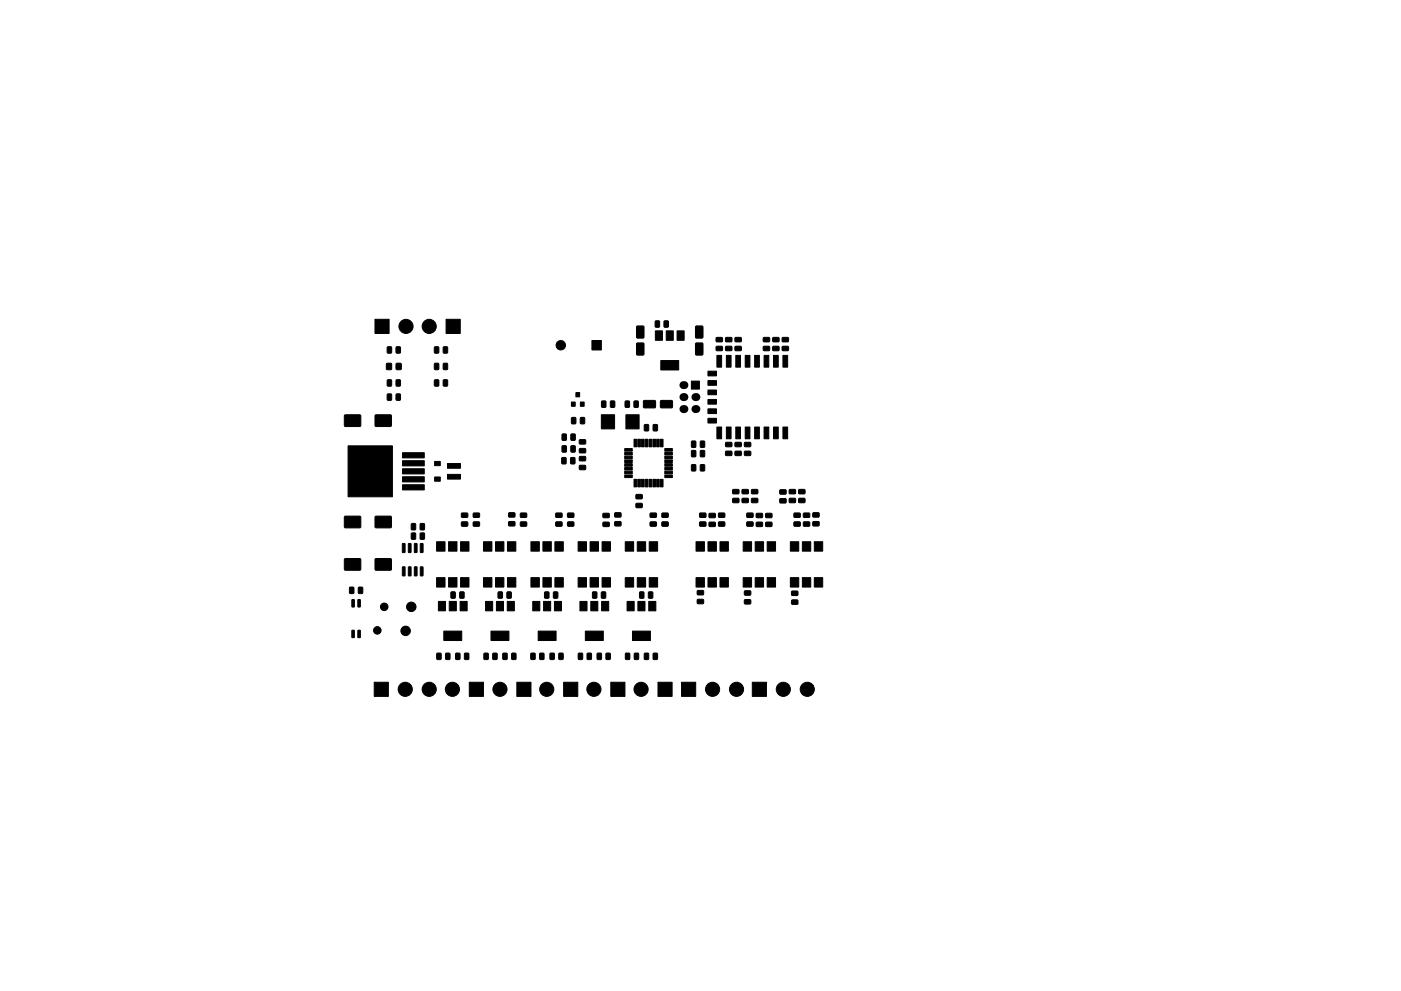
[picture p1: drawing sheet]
<svg xmlns="http://www.w3.org/2000/svg" width="297mm" height="210mm" viewBox="0 0 297 210" stroke-linecap="round" stroke-linejoin="round" font-family="sans-serif">
<g fill="#000" stroke="#000" stroke-width=".21">
<path d="M79.5 67.7h3v3h-3zM82 77.1h1v1.3h-1zM82.1 73.6l.9 .1-.1 1.2-.8-.1zM84 73.6l.9 .1-.1 1.2-.8-.1zM84 77.1h1v1.3h-1zM92.1 77.1l.9 .1-.1 1.2-.8-.1zM92.1 73.6l.9 .1-.1 1.2-.8-.1zM94 77.1l.9 .1-.1 1.2-.8-.1zM94 73.6l.9 .1-.1 1.2-.8-.1zM94.6 67.7h3v3h-3zM125.5 72.2h2v2h-2zM135 72.8l1.3-.1 .2 .2v2.2l-.1 .2h-1.2l-.2-.1z"/>
<path d="M135 69.2l1.3-.1 .2 .2v2.2l-.1 .2h-1.2l-.2-.1zM138.9 70.2h1.6v2h-1.6zM139 68.1l.8 .1v1.2l-.9-.1zM140.1 76.5h3.8v2h-3.8zM141.2 70.2h1.6v2h-1.6zM140.8 68.1l.9 .1-.1 1.2-.8-.1zM143.5 70.2h1.6v2h-1.6zM147.5 69.2l1.3-.1 .2 .2v2.2l-.1 .2h-1.2l-.2-.1zM147.5 72.8l1.3-.1 .2 .2v2.2l-.1 .2h-1.2l-.2-.1zM150.1 78.7h1.8v1h-1.8zM152 75.4h1v2.5h-1zM151.9 71.6h1.2l.1 .8-1.3 .1z"/>
<path d="M151.9 73.5h1.2l.1 .8-1.3 .1zM154 75.4h1v2.5h-1zM153.9 73.5h1.2l.1 .8-1.3 .1zM153.9 71.6h1.2l.1 .8-1.3 .1zM156 75.4h1v2.5h-1zM155.9 73.5h1.2l.1 .8-1.3 .1zM155.9 71.6h1.2l.1 .8-1.3 .1zM158 75.4h1v2.5h-1zM160 75.4h1v2.5h-1zM162 75.4h1v2.5h-1zM161.9 73.5h1.2l.1 .8-1.3 .1zM161.9 71.6h1.2l.1 .8-1.3 .1z"/>
<path d="M164 75.4h1v2.5h-1zM163.9 71.6h1.2l.1 .8-1.3 .1zM163.9 73.5h1.2l.1 .8-1.3 .1zM166 75.4h1v2.5h-1zM165.9 73.5h1.2l.1 .8-1.3 .1zM165.9 71.6h1.2l.1 .8-1.3 .1zM73.1 88.1l3.3-.1 .1 2.4-.2 .1h-3.2l-.1-.3zM79.6 88.1l3.3-.1 .1 2.4-.3 .1h-3.1l-.1-.3zM82.1 80.6l.9 .1-.1 1.2-.8-.1zM82.1 83.6l.9 .1-.1 1.2-.8-.1zM73.8 94.6h9.4v10.8h-9.4zM84 80.6l.9 .1-.1 1.2-.8-.1z"/>
<path d="M84 83.6l.9 .1-.1 1.2-.8-.1zM85.4 99.4h4.6v1.1h-4.6zM85.4 97.7h4.6v1.1h-4.6zM85.4 96h4.6v1.1h-4.6zM92.1 80.6l.9 .1-.1 1.2-.8-.1zM92.1 97.9h1.3v.9h-1.3zM94 80.6l.9 .1-.1 1.2-.8-.1zM94.9 98.3h2.7v1h-2.7zM119.1 97.1l.9 .1v1l-.1 .2-.8-.1zM119.2 92.1l.7-.1 .2 .2v1l-.1 .2-.8-.1zM119.2 94.6l.9 .1-.1 1.2-.8-.1zM121 97.1l.9 .1-.1 1.2-.8-.1z"/>
<path d="M121.1 92.1l.8 .1v1.2l-.8-.1zM121.1 94.6l.8 .1v1.2l-.8-.1zM121.2 88.6l.9 .1-.1 1.2-.8-.1zM121.2 85.3h.7v.9h-.7zM122.1 83.3h.8v.9h-.8zM123.1 88.6l.8 .1v1.2l-.8-.1zM123.1 85.3h.7v.9h-.7zM122.9 96.9h1.2l.1 .8-1.3 .1zM122.9 98.8l1.2-.1 .1 .9h-1.3zM122.9 95.2h1.2l.1 .8-1.3 .1zM122.9 93.3h1.2l.1 .8-1.3 .1zM127.5 88h2.8v3h-2.8z"/>
<path d="M127.6 85.1l.8 .1v1.2l-.8-.1zM129.5 85.1l.8 .1v1.2l-.9-.1zM132.5 95.2h1.6v.5h-1.6zM132.5 96h1.6v.5h-1.6zM132.5 96.8h1.6v.5h-1.6zM132.5 97.6h1.6v.5h-1.6zM132.5 98.4h1.6v.5h-1.6zM132.5 99.2h1.6v.5h-1.6zM132.7 88h2.8v3h-2.8zM132.6 85.1l.8 .1v1.2l-.8-.1zM134.4 93.2h.6v1.6h-.6zM134.5 85.1l.8 .1v1.2l-.9-.1z"/>
<path d="M135.2 93.2h.6v1.6h-.6zM136 93.2h.6v1.6h-.6zM136.8 93.2h.6v1.6h-.6zM136.6 90.1l.9 .1-.1 1.2-.8-.1zM137.6 93.2h.6v1.6h-.6zM138.4 93.2h.6v1.6h-.6zM136.5 85h2.4l.1 .2v1.2l-.2 .1h-2.3l-.1-.2zM138.5 90.1l.9 .1-.1 1.2-.8-.1zM139.2 93.2h.6v1.6h-.6zM140 93.2h.6v1.6h-.6zM140.9 99.2h1.6v.5h-1.6zM140.9 98.4h1.6v.5h-1.6z"/>
<path d="M140.9 97.6h1.6v.5h-1.6zM140.9 96.8h1.6v.5h-1.6zM140.9 96h1.6v.5h-1.6zM140.9 95.2h1.6v.5h-1.6zM140.1 85h2.4l.1 .2v1.2l-.3 .1h-2.2l-.1-.2zM146.6 80.9h1.7v1.7h-1.7zM146.6 95.6l.9 .1-.1 1.2-.8-.1zM146.6 93.6l.9 .1-.1 1.2-.8-.1zM146.6 98.6l.9 .1-.1 1.2-.8-.1zM148.5 95.6l.9 .1-.1 1.2-.8-.1zM148.5 93.6l.9 .1-.1 1.2-.8-.1zM148.5 98.6l.9 .1-.1 1.2-.8-.1z"/>
<path d="M150.1 80.7h1.8v1h-1.8zM150.1 82.7h1.8v1h-1.8zM150.1 84.7h1.8v1h-1.8zM150.1 86.7h1.8v1h-1.8zM150.1 88.7h1.8v1h-1.8zM152 90.6h1v2.5h-1zM154 90.6h1v2.5h-1zM153.9 93.9h1.2l.1 .8-1.3 .1zM153.9 95.8l1.2-.1 .1 .9h-1.3zM156 90.6h1v2.5h-1zM155.9 95.8l1.2-.1 .1 .9h-1.3zM155.9 93.9h1.2l.1 .8-1.3 .1z"/>
<path d="M158 90.6h1v2.5h-1zM157.9 93.9h1.2l.1 .8-1.3 .1zM157.9 95.8l1.2-.1 .1 .9h-1.3zM160 90.6h1v2.5h-1zM162 90.6h1v2.5h-1zM164 90.6h1v2.5h-1zM166 90.6h1v2.5h-1zM73.1 118.6l3.3-.1 .1 2.4-.2 .1h-3.2l-.1-.3zM73.1 109.6l3.3-.1 .1 2.4-.2 .1h-3.2l-.1-.3zM79.6 118.6l3.3-.1 .1 2.4-.3 .1h-3.1l-.1-.3zM79.6 109.6l3.3-.1 .1 2.4-.3 .1h-3.1l-.1-.3zM85.3 115.3l.6 .1v1.7l-.1 .1-.5-.1z"/>
<path d="M86.6 115.3l.6 .1v1.7l-.2 .1-.4-.1zM87.2 113.1l.9 .1-.1 1.2-.8-.1zM87.2 111.1l.9 .1-.1 1.2-.8-.1zM87.9 115.3l.5 .1v1.7l-.1 .1-.5-.1zM89.1 115.3l.6 .1v1.7l-.1 .1-.5-.1zM89.1 113.1l.9 .1-.1 1.2-.8-.1zM89.1 111.1l.9 .1-.1 1.2-.8-.1zM85.4 102.8h4.6v1.1h-4.6zM85.4 101.1h4.6v1.1h-4.6zM92.6 114.9h1.8v2h-1.8zM92.1 101.2h1.3v.9h-1.3zM94.9 100.6h2.7v1h-2.7z"/>
<path d="M95.1 114.9h1.8v2h-1.8zM97.7 114.9h1.7v2h-1.7zM97.9 110.8l1.2-.1 .1 .9h-1.3zM97.9 108.9h1.2l.1 .8-1.3 .1zM100.4 108.9h1.2l.1 .8-1.3 .1zM100.4 110.8l1.2-.1 .1 .9h-1.3zM102.5 114.9h1.8v2h-1.8zM105.1 114.9h1.7v2h-1.7zM107.6 114.9h1.8v2h-1.8zM107.9 110.7h1.2l.1 .8-1.3 .1zM107.9 108.8h1.2l.1 .8-1.3 .1zM110.4 108.9h1.2l.1 .8-1.3 .1z"/>
<path d="M110.4 110.8l1.2-.1 .1 .9h-1.3zM112.6 114.9h1.8v2h-1.8zM115.1 114.9h1.8v2h-1.8zM117.7 114.9h1.7v2h-1.7zM117.9 110.8l1.2-.1 .1 .9h-1.3zM117.9 108.9h1.2l.1 .8-1.3 .1zM120.4 108.9h1.2l.1 .8-1.3 .1zM120.4 110.8l1.2-.1 .1 .9h-1.3zM122.6 114.9h1.8v2h-1.8zM125.1 114.9h1.8v2h-1.8zM127.6 114.9h1.8v2h-1.8zM127.9 110.8h1.2l.1 .8-1.3 .1z"/>
<path d="M127.9 109l1.2-.1 .1 .9h-1.3zM130.4 108.8h1.2l.1 .8-1.3 .1zM130.4 110.7h1.2l.1 .8-1.3 .1zM132.5 100h1.6v.5h-1.6zM132.5 100.8h1.6v.5h-1.6zM132.6 114.9h1.7v2h-1.7zM134.4 101.7h.6v1.6h-.6zM135.1 114.9h1.8v2h-1.8zM135.2 101.7h.6v1.6h-.6zM134.9 105l1.2-.1 .1 .9h-1.3zM134.9 106.8h1.2l.1 .8-1.3 .1zM136 101.7h.6v1.6h-.6z"/>
<path d="M136.8 101.7h.6v1.6h-.6zM137.6 101.7h.6v1.6h-.6zM137.6 114.9h1.8v2h-1.8zM138.4 101.7h.6v1.6h-.6zM137.9 108.9h1.2l.1 .8-1.3 .1zM137.9 110.8l1.2-.1 .1 .9h-1.3zM139.2 101.7h.6v1.6h-.6zM140 101.7h.6v1.6h-.6zM140.9 100.8h1.6v.5h-1.6zM140.9 100h1.6v.5h-1.6zM140.4 110.8l1.2-.1 .1 .9h-1.3zM140.4 108.9h1.2l.1 .8-1.3 .1z"/>
<path d="M147.6 114.9h1.7v2h-1.7zM148.4 108.9h1.2l.1 .8-1.3 .1zM148.4 110.8l1.2-.1 .1 .9h-1.3zM150.4 110.8h1.2l.1 .8-1.3 .1zM150.4 109l1.2-.1 .1 .9h-1.3zM150.1 114.9h1.8v2h-1.8zM152.4 110.8l1.2-.1 .1 .9h-1.3zM152.4 108.9h1.2l.1 .8-1.3 .1zM152.6 114.9h1.8v2h-1.8zM155.4 103.9h1.2l.1 .8-1.3 .1zM155.4 105.8l1.2-.1 .1 .9h-1.3zM157.4 105.8l1.2-.1 .1 .9h-1.3z"/>
<path d="M157.4 103.9h1.2l.1 .8-1.3 .1zM157.6 114.9h1.7v2h-1.7zM158.4 108.9h1.2l.1 .8-1.3 .1zM158.4 110.8l1.2-.1 .1 .9h-1.3zM159.4 105.8l1.2-.1 .1 .9h-1.3zM159.4 103.9h1.2l.1 .8-1.3 .1zM160.4 109l1.2-.1 .1 .9h-1.3zM160.4 110.8h1.2l.1 .8-1.3 .1zM160.1 114.9h1.8v2h-1.8zM162.4 109l1.2-.1 .1 .9h-1.3zM162.4 110.8h1.2l.1 .8-1.3 .1zM162.6 114.9h1.8v2h-1.8z"/>
<path d="M165.4 105.8h1.2l.1 .8-1.3 .1zM165.4 104l1.2-.1 .1 .9h-1.3zM167.4 105.8l1.2-.1 .1 .9h-1.3zM167.4 103.9h1.2l.1 .8-1.3 .1zM167.6 114.9h1.7v2h-1.7zM168.4 108.9h1.2l.1 .8-1.3 .1zM168.4 110.8l1.2-.1 .1 .9h-1.3zM169.4 105.8l1.2-.1 .1 .9h-1.3zM169.4 103.9h1.2l.1 .8-1.3 .1zM170.4 108.9h1.2l.1 .8-1.3 .1zM170.4 110.8l1.2-.1 .1 .9h-1.3zM170.1 114.9h1.8v2h-1.8z"/>
<path d="M172.4 110.7h1.2l.1 .8-1.3 .1zM172.4 108.8h1.2l.1 .8-1.3 .1zM172.6 114.9h1.8v2h-1.8zM74.1 124.6l.9 .1-.1 1.2-.8-.1zM74.6 127.2l.5 .1-.1 1.5-.4-.1zM74.6 133.7l.5 .1-.1 1.5-.4-.1zM75.9 127.2l.5 .1-.1 1.5-.4-.1zM75.9 133.7l.5 .1-.1 1.5-.4-.1zM76 124.6l.9 .1-.1 1.2-.8-.1zM85.3 120.3l.6 .1v1.7l-.1 .1-.5-.1zM86.6 120.3l.6 .1v1.7l-.2 .1-.4-.1zM87.9 120.3l.5 .1v1.7l-.1 .1-.5-.1z"/>
<path d="M89.1 120.3l.6 .1v1.7l-.1 .1-.5-.1zM92.6 122.6h1.8v2h-1.8zM93 127.6h1.4v2h-1.4zM92.6 138.6l.9 .1-.1 1.2-.8-.1zM94.1 133.9h3.8v2h-3.8zM95.1 122.6h1.8v2h-1.8zM94.5 138.6l.7-.1 .2 .2v1l-.1 .2-.8-.1zM95.2 127.6h1.6v2h-1.6zM95.6 125.6l.9 .1-.1 1.2-.8-.1zM96.6 138.6l.9 .1-.1 1.2-.8-.1zM97.5 127.6h1.6v2h-1.6zM97.7 122.6h1.7v2h-1.7z"/>
<path d="M97.5 125.6l.9 .1-.1 1.2-.8-.1zM98.5 138.6l.9 .1-.1 1.2-.8-.1zM102.5 122.6h1.8v2h-1.8zM103 127.6h1.4v2h-1.4zM102.6 138.6l.9 .1-.1 1.2-.8-.1zM104.1 133.9h3.8v2h-3.8zM105.1 122.6h1.7v2h-1.7zM104.5 138.6l.9 .1-.1 1.2-.8-.1zM105.2 127.6h1.6v2h-1.6zM105.6 125.6l.9 .1-.1 1.2-.8-.1zM106.6 138.6l.9 .1-.1 1.2-.8-.1zM107.5 127.6h1.6v2h-1.6z"/>
<path d="M107.6 122.6h1.8v2h-1.8zM107.5 125.6l.9 .1-.1 1.2-.8-.1zM108.5 138.6l.9 .1-.1 1.2-.8-.1zM112.6 122.6h1.8v2h-1.8zM112.9 127.6h1.6v2h-1.6zM112.6 138.6l.8 .1v1.2l-.8-.1zM114.1 133.9h3.8v2h-3.8zM115.1 122.6h1.8v2h-1.8zM114.5 138.6l.8 .1v1.2l-.9-.1zM115.2 127.6h1.6v2h-1.6zM115.5 125.6l.7-.1 .2 .2v1l-.1 .2-.8-.1zM116.6 138.6l.9 .1-.1 1.2-.8-.1z"/>
<path d="M117.5 127.6h1.6v2h-1.6zM117.7 122.6h1.7v2h-1.7zM117.4 125.6l.7-.1 .2 .2v1l-.1 .2-.9-.1zM118.5 138.6l.9 .1-.1 1.2-.8-.1zM122.6 122.6h1.8v2h-1.8zM123 127.6h1.5v2h-1.5zM122.6 138.6l.9 .1-.1 1.2-.8-.1zM124.1 133.9h3.8v2h-3.8zM125.1 122.6h1.8v2h-1.8zM124.5 138.6l.9 .1-.1 1.2-.8-.1zM125.3 127.6h1.5v2h-1.5zM125.7 125.6l.7-.1 .1 .2 .1 1-.2 .2-.8-.1z"/>
<path d="M126.6 138.6l.9 .1-.1 1.2-.8-.1zM127.6 127.6h1.5v2h-1.5zM127.6 122.6h1.8v2h-1.8zM127.5 125.6l.7-.1 .2 .2v1l-.1 .2-.8-.1zM128.5 138.6l.9 .1-.1 1.2-.8-.1zM132.6 122.6h1.7v2h-1.7zM132.9 127.6h1.6v2h-1.6zM132.6 138.6l.9 .1-.1 1.2-.8-.1zM134.1 133.9h3.8v2h-3.8zM135.1 122.6h1.8v2h-1.8zM134.5 138.6l.9 .1-.1 1.2-.8-.1zM135.2 127.6h1.6v2h-1.6z"/>
<path d="M135.6 125.6l.9 .1-.1 1.2-.8-.1zM136.6 138.6l.9 .1-.1 1.2-.8-.1zM137.5 127.6h1.6v2h-1.6zM137.6 122.6h1.8v2h-1.8zM137.5 125.6l.9 .1-.1 1.2-.8-.1zM138.5 138.6l.9 .1-.1 1.2-.8-.1zM147.9 127.2h1.2l.1 .8-1.3 .1zM147.9 125.3h1.2l.1 .8-1.3 .1zM147.6 122.6h1.7v2h-1.7zM150.1 122.6h1.8v2h-1.8zM152.6 122.6h1.8v2h-1.8zM157.9 125.4h1.2l.1 .8-1.3 .1z"/>
<path d="M157.9 127.3l1.2-.1 .1 .9h-1.3zM157.6 122.6h1.7v2h-1.7zM160.1 122.6h1.8v2h-1.8zM162.6 122.6h1.8v2h-1.8zM167.9 125.5l1.2-.1 .1 .9h-1.3zM167.9 127.3h1.2l.1 .8-1.3 .1zM167.6 122.6h1.7v2h-1.7zM170.1 122.6h1.8v2h-1.8zM172.6 122.6h1.8v2h-1.8zM79.3 144.7h3v3h-3zM99.5 144.7h3v3h-3zM109.6 144.7h3v3h-3z"/>
<path d="M119.5 144.7h3v3h-3zM129.5 144.7h3v3h-3zM139.5 144.7h3v3h-3zM144.5 144.7h3v3h-3zM159.5 144.7h3v3h-3z"/>
<circle cx="86.1" cy="69.2" r="1.5"/>
<circle cx="91" cy="69.2" r="1.5"/>
<circle cx="118.9" cy="73.2" r="1"/>
<circle cx="80" cy="133.7" r=".8"/>
<circle cx="81.5" cy="128.7" r=".8"/>
<circle cx="86" cy="133.8" r="1"/>
<circle cx="87.2" cy="128.7" r="1"/>
<circle cx="85.9" cy="146.2" r="1.5"/>
<circle cx="91" cy="146.2" r="1.5"/>
<circle cx="95.9" cy="146.2" r="1.5"/>
<circle cx="106" cy="146.2" r="1.5"/>
<circle cx="115.9" cy="146.2" r="1.5"/>
<circle cx="125.9" cy="146.2" r="1.5"/>
<circle cx="135.9" cy="146.2" r="1.5"/>
<circle cx="151.1" cy="146.2" r="1.5"/>
<circle cx="156.2" cy="146.2" r="1.5"/>
<circle cx="166.1" cy="146.2" r="1.5"/>
<circle cx="171.2" cy="146.2" r="1.5"/>
</g>
<g fill="#000">
<circle cx="144.9" cy="84.2" r=".85"/>
<circle cx="144.9" cy="81.7" r=".85"/>
<circle cx="144.9" cy="86.8" r=".85"/>
<circle cx="147.4" cy="84.2" r=".85"/>
<circle cx="147.4" cy="86.8" r=".85"/>
</g>
</svg>
